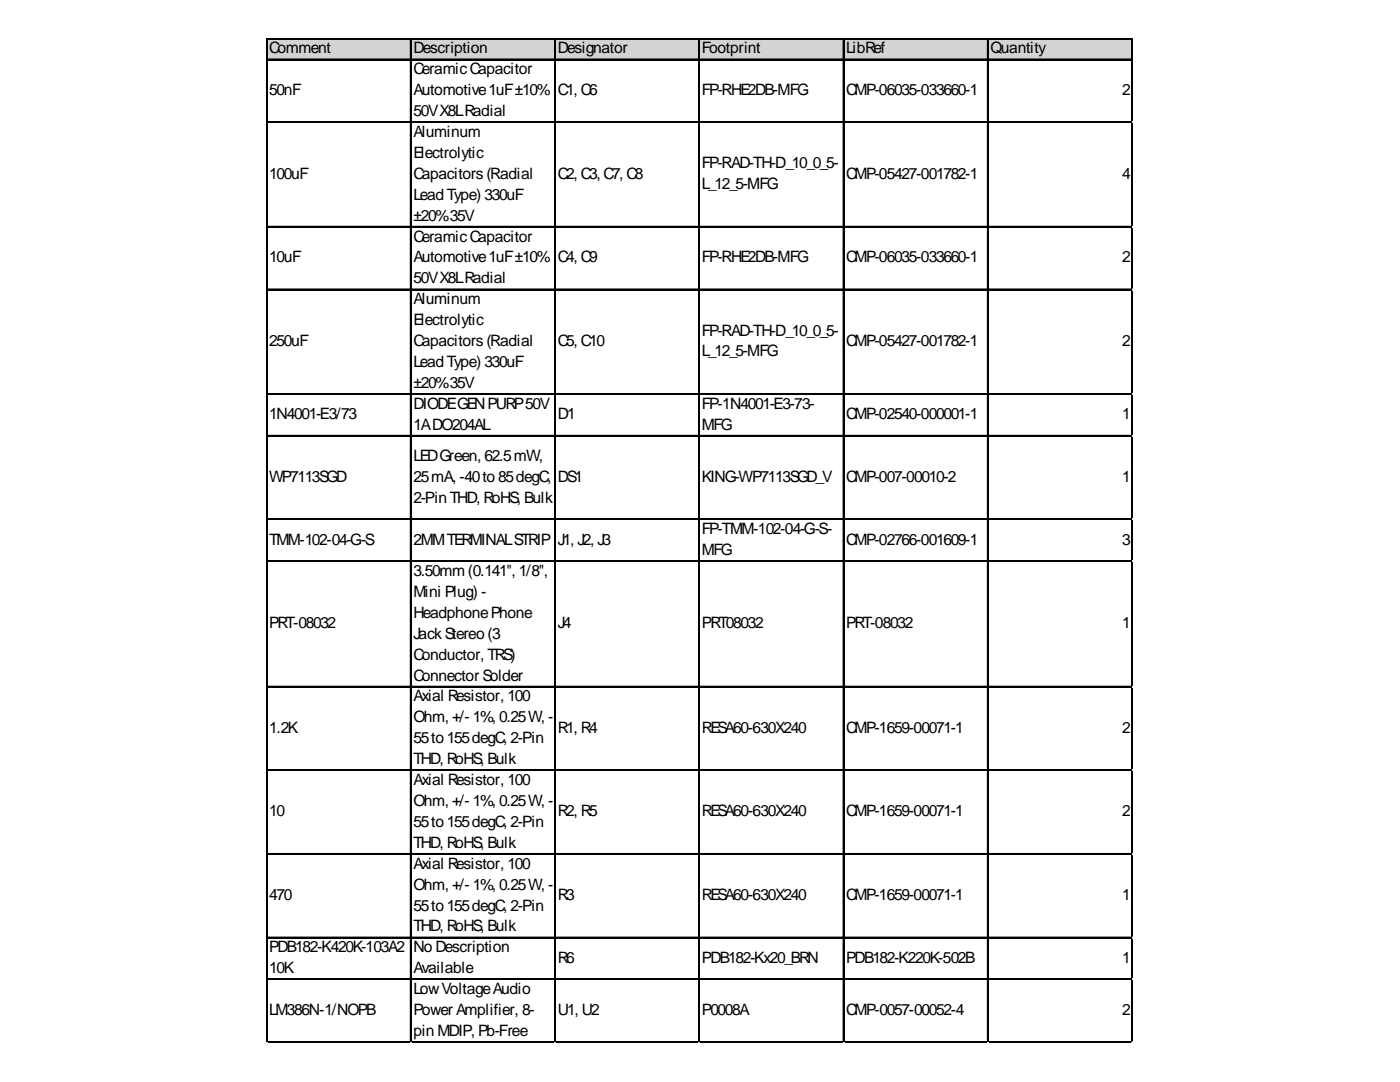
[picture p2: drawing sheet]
<svg xmlns="http://www.w3.org/2000/svg" width="279mm" height="216mm" viewBox="0 0 279 216" stroke-linecap="round" stroke-linejoin="round" font-family="sans-serif">
<defs><g id="words">
<g font-size="3.1">
<text x="53.7" y="10.6">Comment</text>
<text x="82.5" y="10.6">Description</text>
<text x="111.3" y="10.6">Designator</text>
<text x="140.1" y="10.6">Footprint</text>
<text x="168.9" y="10.6">LibRef</text>
<text x="197.7" y="10.6">Quantity</text>
<text x="82.5" y="14.8">CeramicCapacitor</text>
<text x="53.7" y="19">50nF</text>
<text x="82.5" y="19">Automotive1uF±10%</text>
<text x="82.5" y="23.2">50VX8LRadial</text>
<text x="111.3" y="19">C1, C6</text>
<text x="140.1" y="19">FP-RHE2DB-MFG</text>
<text x="168.9" y="19">CMP-06035-033660-1</text>
<text x="224" y="19">2</text>
<text x="82.5" y="27.3">Aluminum</text>
<text x="53.7" y="35.7">100uF</text>
<text x="82.5" y="31.5">Electrolytic</text>
<text x="82.5" y="35.7">Capacitors (Radial</text>
<text x="111.3" y="35.7">C2, C3, C7, C8</text>
<text x="140.1" y="33.6">FP-RAD-TH-D_10_0_5-</text>
<text x="168.9" y="35.7">CMP-05427-001782-1</text>
<text x="224" y="35.7">4</text>
<text x="82.5" y="39.8">Lead Type) 330uF</text>
<text x="140.1" y="37.8">L_12_5-MFG</text>
<text x="82.5" y="44">±20%35V</text>
<text x="53.7" y="52.4">10uF</text>
<text x="82.5" y="48.2">CeramicCapacitor</text>
<text x="82.5" y="52.4">Automotive1uF±10%</text>
<text x="111.3" y="52.4">C4, C9</text>
<text x="140.1" y="52.4">FP-RHE2DB-MFG</text>
<text x="168.9" y="52.4">CMP-06035-033660-1</text>
<text x="224" y="52.4">2</text>
<text x="82.5" y="56.5">50VX8LRadial</text>
<text x="82.5" y="60.7">Aluminum</text>
<text x="82.5" y="64.9">Electrolytic</text>
<text x="53.7" y="69">250uF</text>
<text x="82.5" y="69">Capacitors (Radial</text>
<text x="111.3" y="69">C5, C10</text>
<text x="140.1" y="67">FP-RAD-TH-D_10_0_5-</text>
<text x="140.1" y="71.1">L_12_5-MFG</text>
<text x="168.9" y="69">CMP-05427-001782-1</text>
<text x="224" y="69">2</text>
<text x="82.5" y="73.2">Lead Type) 330uF</text>
<text x="82.5" y="77.4">±20%35V</text>
<text x="53.7" y="83.6">1N4001-E3/73</text>
<text x="82.5" y="81.6">DIODEGENPURP50V</text>
<text x="111.3" y="83.6">D1</text>
<text x="140.1" y="81.6">FP-1N4001-E3-73-</text>
<text x="168.9" y="83.6">CMP-02540-000001-1</text>
<text x="224" y="83.6">1</text>
<text x="82.5" y="85.7">1ADO204AL</text>
<text x="140.1" y="85.7">MFG</text>
<text x="82.5" y="92">LEDGreen, 62.5mW,</text>
<text x="53.7" y="96.2">WP7113SGD</text>
<text x="82.5" y="96.2">25mA, -40to 85degC,</text>
<text x="82.5" y="100.3">2-Pin THD, RoHS, Bulk</text>
<text x="111.3" y="96.2">DS1</text>
<text x="140.1" y="96.2">KING-WP7113SGD_V</text>
<text x="168.9" y="96.2">CMP-007-00010-2</text>
<text x="224" y="96.2">1</text>
<text x="140.1" y="106.6">FP-TMM-102-04-G-S-</text>
<text x="53.7" y="108.7">TMM-102-04-G-S</text>
<text x="82.5" y="108.7">2MMTERMINALSTRIP</text>
<text x="111.3" y="108.7">J1, J2, J3</text>
<text x="140.1" y="110.8">MFG</text>
<text x="168.9" y="108.7">CMP-02766-001609-1</text>
<text x="224" y="108.7">3</text>
<text x="82.5" y="114.9">3.50mm(0.141&quot;, 1/8&quot;,</text>
<text x="82.5" y="119.1">Mini Plug) -</text>
<text x="53.7" y="125.4">PRT-08032</text>
<text x="82.5" y="123.3">HeadphonePhone</text>
<text x="111.3" y="125.4">J4</text>
<text x="140.1" y="125.4">PRT08032</text>
<text x="168.9" y="125.4">PRT-08032</text>
<text x="224" y="125.4">1</text>
<text x="82.5" y="127.5">JackStereo (3</text>
<text x="82.5" y="131.6">Conductor, TRS)</text>
<text x="82.5" y="135.8">Connector Solder</text>
<text x="82.5" y="140">Axial Resistor, 100</text>
<text x="53.7" y="146.2">1.2K</text>
<text x="82.5" y="144.1">Ohm, +/- 1%, 0.25W, -</text>
<text x="82.5" y="148.3">55to 155degC, 2-Pin</text>
<text x="111.3" y="146.2">R1, R4</text>
<text x="140.1" y="146.2">RESA60-630X240</text>
<text x="168.9" y="146.2">CMP-1659-00071-1</text>
<text x="224" y="146.2">2</text>
<text x="82.5" y="152.5">THD, RoHS, Bulk</text>
<text x="82.5" y="156.7">Axial Resistor, 100</text>
<text x="82.5" y="160.8">Ohm, +/- 1%, 0.25W, -</text>
<text x="53.7" y="162.9">10</text>
<text x="82.5" y="165">55to 155degC, 2-Pin</text>
<text x="111.3" y="162.9">R2, R5</text>
<text x="140.1" y="162.9">RESA60-630X240</text>
<text x="168.9" y="162.9">CMP-1659-00071-1</text>
<text x="224" y="162.9">2</text>
<text x="82.5" y="169.2">THD, RoHS, Bulk</text>
<text x="82.5" y="173.3">Axial Resistor, 100</text>
<text x="53.7" y="179.6">470</text>
<text x="82.5" y="177.5">Ohm, +/- 1%, 0.25W, -</text>
<text x="111.3" y="179.6">R3</text>
<text x="140.1" y="179.6">RESA60-630X240</text>
<text x="168.9" y="179.6">CMP-1659-00071-1</text>
<text x="224" y="179.6">1</text>
<text x="82.5" y="181.7">55to 155degC, 2-Pin</text>
<text x="82.5" y="185.9">THD, RoHS, Bulk</text>
<text x="53.7" y="190">PDB182-K420K-103A2</text>
<text x="82.5" y="190">No Description</text>
<text x="53.7" y="194.2">10K</text>
<text x="82.5" y="194.2">Available</text>
<text x="111.3" y="192.1">R6</text>
<text x="140.1" y="192.1">PDB182-Kx20_BRN</text>
<text x="168.9" y="192.1">PDB182-K220K-502B</text>
<text x="224" y="192.1">1</text>
<text x="53.7" y="202.5">LM386N-1/NOPB</text>
<text x="82.5" y="198.4">LowVoltageAudio</text>
<text x="82.5" y="202.5">Power Amplifier, 8-</text>
<text x="111.3" y="202.5">U1, U2</text>
<text x="140.1" y="202.5">P0008A</text>
<text x="168.9" y="202.5">CMP-0057-00052-4</text>
<text x="224" y="202.5">2</text>
<text x="82.5" y="206.7">pin MDIP, Pb-Free</text>
</g>
</g></defs>
<path d="M53.3 7.8h172.8v4.2h-172.8z" fill="#d3d3d3"/>
<g fill="none" stroke="#000" stroke-width=".21">
<path d="M53.1 7.6v200.5M53.2 7.6v200.5M53.3 7.6h172.8M53.3 7.7h172.8M53.3 11.8h172.8M53.3 11.9h172.8M81.9 7.8v200.3M82 7.8v200.3M110.7 7.8v200.3M110.8 7.8v200.3M139.5 7.8v200.3M139.6 7.8v200.3"/>
<path d="M168.3 7.8v200.3M168.4 7.8v200.3M197.1 7.8v200.3M197.2 7.8v200.3M225.8 7.8v200.3M225.9 7.8v200.3M53.3 24.3h172.8M53.3 24.4h172.8M53.3 45.1h172.8M53.3 45.3h172.8M53.3 57.7h172.8M53.3 57.8h172.8"/>
<path d="M53.3 78.5h172.8M53.3 78.6h172.8M53.3 86.9h172.8M53.3 87h172.8M53.3 103.6h172.8M53.3 103.7h172.8M53.3 111.9h172.8M53.3 112h172.8M53.3 136.9h172.8M53.3 137h172.8M53.3 153.6h172.8M53.3 153.7h172.8"/>
<path d="M53.3 170.3h172.8M53.3 170.4h172.8M53.3 187h172.8M53.3 187.1h172.8M53.3 195.3h172.8M53.3 195.4h172.8M53.3 207.8h172.8M53.3 208h172.8"/>
</g>
<path d="M53.1 208.1h.1" fill="none" stroke="#e0e0e0" stroke-width=".21"/>
<path d="M53.1 208.1h.2z" fill="#e0e0e0"/>
<path d="M81.9 208.1h.1" fill="none" stroke="#e0e0e0" stroke-width=".21"/>
<path d="M81.9 208.1h.2z" fill="#e0e0e0"/>
<path d="M110.7 208.1h.1" fill="none" stroke="#e0e0e0" stroke-width=".21"/>
<path d="M110.7 208.1h.2z" fill="#e0e0e0"/>
<path d="M139.5 208.1h.1" fill="none" stroke="#e0e0e0" stroke-width=".21"/>
<path d="M139.5 208.1h.2z" fill="#e0e0e0"/>
<path d="M168.3 208.1h.1" fill="none" stroke="#e0e0e0" stroke-width=".21"/>
<path d="M168.3 208.1h.2z" fill="#e0e0e0"/>
<path d="M197.1 208.1h.1" fill="none" stroke="#e0e0e0" stroke-width=".21"/>
<path d="M197.1 208.1h.2z" fill="#e0e0e0"/>
<path d="M225.8 208.1h.1" fill="none" stroke="#e0e0e0" stroke-width=".21"/>
<path d="M225.8 208.1h.3z" fill="#e0e0e0"/>
<path d="M226.1 24.3h.1" fill="none" stroke="#e0e0e0" stroke-width=".21"/>
<path d="M226.1 24.3v.2z" fill="#e0e0e0"/>
<path d="M226.1 45.1h.1" fill="none" stroke="#e0e0e0" stroke-width=".21"/>
<path d="M226.1 45.1v.3z" fill="#e0e0e0"/>
<path d="M226.1 57.7h.1" fill="none" stroke="#e0e0e0" stroke-width=".21"/>
<path d="M226.1 57.7v.2z" fill="#e0e0e0"/>
<path d="M226.1 78.5h.1" fill="none" stroke="#e0e0e0" stroke-width=".21"/>
<path d="M226.1 78.5v.2z" fill="#e0e0e0"/>
<path d="M226.1 86.9h.1" fill="none" stroke="#e0e0e0" stroke-width=".21"/>
<path d="M226.1 86.9v.2z" fill="#e0e0e0"/>
<path d="M226.1 103.6h.1" fill="none" stroke="#e0e0e0" stroke-width=".21"/>
<path d="M226.1 103.6v.2z" fill="#e0e0e0"/>
<path d="M226.1 111.9h.1" fill="none" stroke="#e0e0e0" stroke-width=".21"/>
<path d="M226.1 111.9v.2z" fill="#e0e0e0"/>
<path d="M226.1 136.9h.1" fill="none" stroke="#e0e0e0" stroke-width=".21"/>
<path d="M226.1 136.9v.2z" fill="#e0e0e0"/>
<path d="M226.1 153.6h.1" fill="none" stroke="#e0e0e0" stroke-width=".21"/>
<path d="M226.1 153.6v.2z" fill="#e0e0e0"/>
<path d="M226.1 170.3h.1" fill="none" stroke="#e0e0e0" stroke-width=".21"/>
<path d="M226.1 170.3v.2z" fill="#e0e0e0"/>
<path d="M226.1 187h.1" fill="none" stroke="#e0e0e0" stroke-width=".21"/>
<path d="M226.1 187v.2z" fill="#e0e0e0"/>
<path d="M226.1 195.3h.1" fill="none" stroke="#e0e0e0" stroke-width=".21"/>
<path d="M226.1 195.3v.2z" fill="#e0e0e0"/>
<path d="M226.1 207.8h.1" fill="none" stroke="#e0e0e0" stroke-width=".21"/>
<path d="M226.1 207.8v.3z" fill="#e0e0e0"/>
<use href="#words"/>
</svg>
